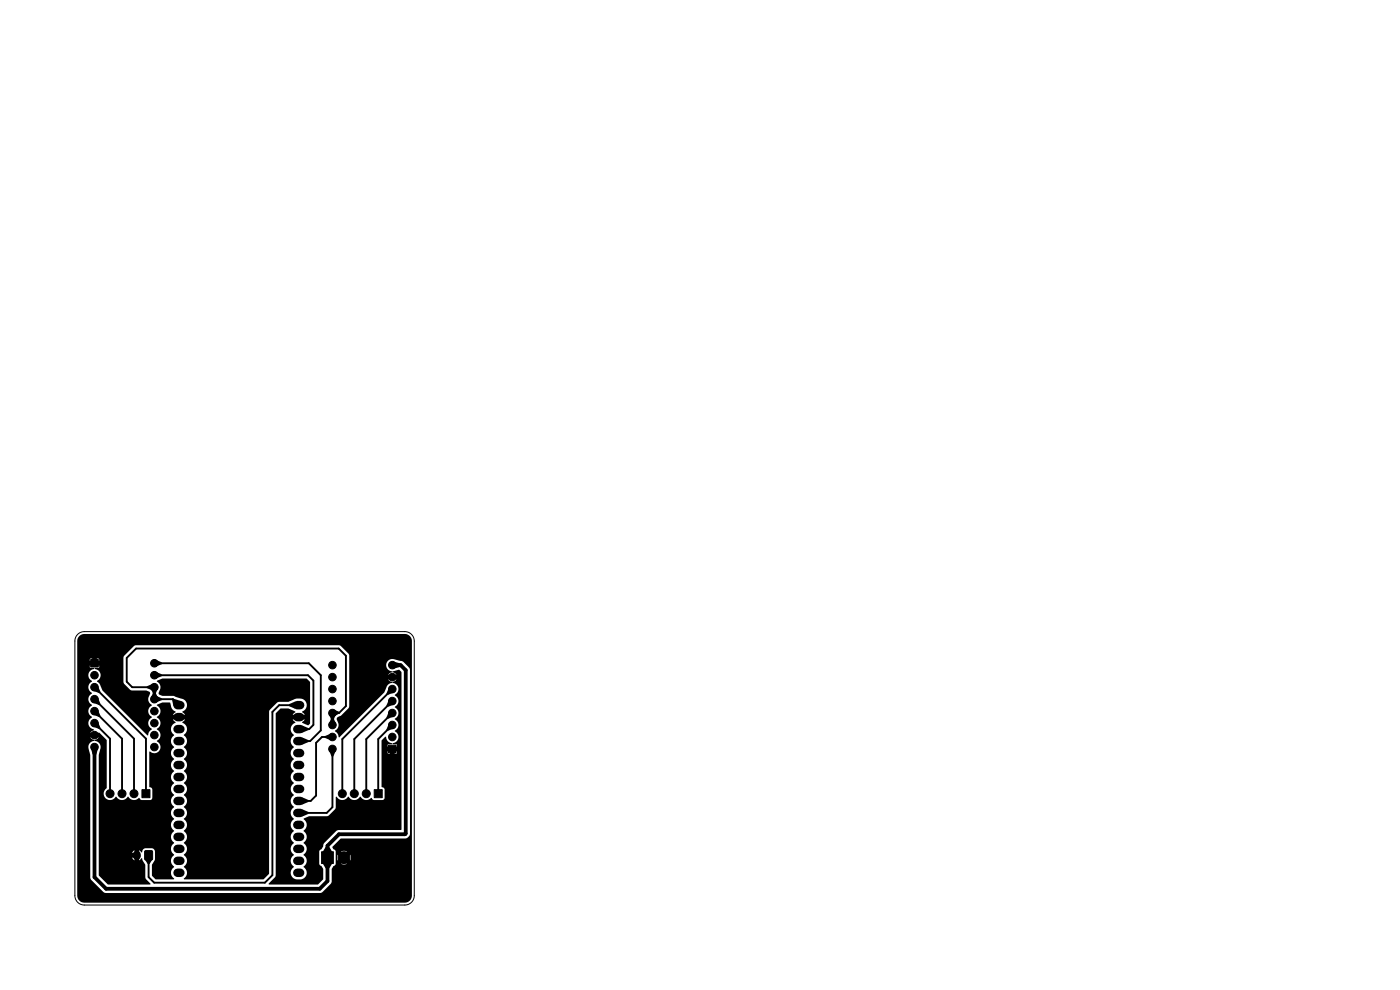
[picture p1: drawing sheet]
<svg xmlns="http://www.w3.org/2000/svg" width="297mm" height="210mm" viewBox="0 0 297 210" stroke-linecap="round" stroke-linejoin="round" font-family="sans-serif">
<g fill="none" stroke="#000" stroke-width="1.8">
<path d="M37.7 149.6h.6M37.7 152.1h.6M37.7 154.7h.6M37.7 157.2h.6M37.7 159.7h.6M63.1 149.6h.6M63.1 152.1h.6M63.1 154.7h.6M63.1 157.2h.6M63.1 159.7h.6M37.7 162.3h.6M37.7 164.8h.6"/>
<path d="M37.7 167.4h.6M37.7 169.9h.6M37.7 172.4h.6M37.7 175h.6M37.7 177.5h.6M63.1 162.3h.6M63.1 164.8h.6M63.1 167.4h.6M63.1 169.9h.6M63.1 172.4h.6M63.1 175h.6M63.1 177.5h.6"/>
<path d="M37.7 180.1h.6M37.7 182.6h.6M37.7 185.1h.6M63.1 180.1h.6M63.1 182.6h.6M63.1 185.1h.6"/>
</g>
<g fill="#000" stroke="#000" stroke-width=".21">
<path d="M19.2 139.9h1.6v1.6h-1.6zM82.4 158.1h1.6v1.6h-1.6zM30.1 167.5h1.7v1.7h-1.7zM79.4 167.5h1.7v1.7h-1.7zM30.7 180.5h1.6v1.9h-1.6zM68.2 180.7h2.5v2.5h-2.5z"/>
<circle cx="20" cy="143.2" r=".8"/>
<circle cx="20" cy="153.4" r=".8"/>
<circle cx="20" cy="158.5" r=".8"/>
<circle cx="20" cy="155.9" r=".8"/>
<circle cx="20" cy="145.8" r=".8"/>
<circle cx="20" cy="150.9" r=".8"/>
<circle cx="20" cy="148.3" r=".8"/>
<circle cx="32.7" cy="158.5" r=".8"/>
<circle cx="32.7" cy="148.3" r=".8"/>
<circle cx="32.7" cy="153.4" r=".8"/>
<circle cx="32.7" cy="140.7" r=".8"/>
<circle cx="32.7" cy="143.2" r=".8"/>
<circle cx="32.7" cy="145.8" r=".8"/>
<circle cx="32.7" cy="155.9" r=".8"/>
<circle cx="32.7" cy="150.9" r=".8"/>
<circle cx="70.5" cy="156.3" r=".8"/>
<circle cx="70.5" cy="151.3" r=".8"/>
<circle cx="70.5" cy="143.6" r=".8"/>
<circle cx="70.5" cy="141.1" r=".8"/>
<circle cx="70.5" cy="158.9" r=".8"/>
<circle cx="70.5" cy="146.2" r=".8"/>
<circle cx="70.5" cy="153.8" r=".8"/>
<circle cx="70.5" cy="148.7" r=".8"/>
<circle cx="83.2" cy="148.7" r=".8"/>
<circle cx="83.2" cy="151.3" r=".8"/>
<circle cx="83.2" cy="156.3" r=".8"/>
<circle cx="83.2" cy="141.1" r=".8"/>
<circle cx="83.2" cy="153.8" r=".8"/>
<circle cx="83.2" cy="146.2" r=".8"/>
<circle cx="83.2" cy="143.6" r=".8"/>
<circle cx="23.3" cy="168.4" r=".85"/>
<circle cx="25.9" cy="168.4" r=".85"/>
<circle cx="28.4" cy="168.4" r=".85"/>
<circle cx="72.6" cy="168.4" r=".85"/>
<circle cx="75.2" cy="168.4" r=".85"/>
<circle cx="77.7" cy="168.4" r=".85"/>
<circle cx="73" cy="181.9" r="1.25"/>
</g>
<path d="M29 181.3v.3" fill="none" stroke="#000" stroke-width="1.7"/>
<path d="M83.2 141.1h1.8l1.1 1.1v34.6l-.2 .2h-14l-2.4 2.4v7.5l-1.7 1.6h-45.3l-2.5-2.4v-27.6" fill="none" stroke="#000" stroke-width=".8"/>
<g fill="none" stroke="#000" stroke-width=".4">
<path d="M20 153.4l3.3 3.3v11.7M20 150.9l5.9 5.8v11.7M20 148.3l8.4 8.4v11.7M20 145.8l11 10.9v11.7M32.7 140.7h32.8l2.6 2.5v11.7l-2.3 2.3h-2.4M32.7 143.2h32.6l1.2 1.2v9.4l-.9 .9h-2.2M38 149.6l-1.3-1.3h-4v-2.5h-4.7l-1.1-1.2v-5l2-2h43l1.5 1.5v10.7l-1.5 1.5h-1.4v2.5M38 149.6h.1M63.4 149.6h-4.2l-1.4 1.4v34.7l-1.6 1.5h-23.5l-1.2-1.1v-4.7M70.5 158.9v12.3l-1.2 1.2h-5.9M70.5 156.3h-2.2l-1.2 1.3v11.2l-1.2 1.1h-2.5M83.2 153.8l-3 3v11.6"/>
<path d="M83.2 151.3l-5.5 5.5v11.6M83.2 148.7l-8 8.1v11.7M83.2 146.2l-10.6 10.6v11.6M23.3 168.4h.1M25.9 168.4h.1M28.4 168.4h.1"/>
</g>
<g fill="#000">
<path d="M32.9 139.9l1.4 .6v.4l-1.4 .6-.2-.8zM16.8 135l.5-.4 .6-.1h67.9a1.5 1.5 0 0 1 1.6 1.5v54a1.5 1.5 0 0 1-1.6 1.5h-67.9a1.5 1.5 0 0 1-1.5-1.6v-31.3h2.3l.4 1.5v26.1l.2 .4 2.8 2.7 45.8 .1 .5-.2 1.9-1.9 .1-2.9 .3-.7 .4-.2 .1-.3 1.7 .2 .7-.2-.6-.6-.6 .6h-1.2v-1.4h.3l.2 .7 .6-.6h-.1h.2v.1a.6 .6 0 0 0 .6 .5 .6 .6 0 0 0 .6-.6l.7 .6 .1-.5-.1-.7-.6 .6a.68 .68 0 0 0-.6-.5 .68 .68 0 0 0-.7 .3l-.2 .2-.5-.6-.2 .5h-.3v-1.2h1.2l.6 .6 .6-.6-.5-.1-1.9 .1-.7-.9 1.8-1.8h13.7l.5-.2 .4-.6 .1-35-.2-.5-1.4-1.3-1.9-.5a1.34 1.34 0 0 0-1.6 1.2 1.34 1.34 0 0 0 1.3 1.5l-.8 .6h1.7l-.4-.4-.4-.1v-.2l1.3-.3 .6 .5v33.4l-13.7 .2-2.7 2.6-.6 1.3-.5 .5v2.7l.5 .4 .4 .7v2.1l-1.2 1.1h-10.4l1.3-1.5 .2-.4v-34.3l1-1.1a3.7 3.7 0 0 1 2.8 .5l.4 .3-.6 .5h1.2l-.1 .1a.5 .5 0 0 0-.3 .5 .5 .5 0 0 0 .4 .4h-1.2l.6 .6a1.54 1.54 0 0 0-.4 2.8 1.53 1.53 0 0 0 0 2.5 1.52 1.52 0 0 0 0 2.5 1.52 1.52 0 0 0 0 2.6 1.52 1.52 0 0 0 0 2.5 1.52 1.52 0 0 0 0 2.6 1.52 1.52 0 0 0 0 2.5 1.52 1.52 0 0 0 0 2.5 1.52 1.52 0 0 0 0 2.6 1.52 1.52 0 0 0 0 2.5 1.53 1.53 0 0 0 0 2.6 1.52 1.52 0 0 0 0 2.5 1.43 1.43 0 0 0-.6 1.5 1.43 1.43 0 0 0 1.3 1.1h1a1.48 1.48 0 0 0 1.1-1.2 1.48 1.48 0 0 0-.7-1.4 1.53 1.53 0 0 0 0-2.6 1.53 1.53 0 0 0 0-2.5 1.53 1.53 0 0 0 0-2.6 1.53 1.53 0 0 0 0-2.5l1.2-.6h3.8l.4-.1 1.4-1.6 .1-2.4a1.54 1.54 0 0 0 2.6 0 1.48 1.48 0 0 0 2.5 0 1.52 1.52 0 0 0 2.4 .2l.5 .5h1.9l.3-.2 .1-2.1-.2-.2-.5-.3v-7.2l3.1 .2 .2-.1v-.4h-.5v.5h-1v-.5h-.5v.3h-1.3v-.9h1.9a.4 .4 0 0 0 .5 .5 .4 .4 0 0 0 .2-.7 .4 .4 0 0 0-.6 .1l-2 .1 .1-1.7 .8-.8a1.64 1.64 0 0 0 1.4 1.4l-.1 .2h-.8l-.1 .5h2v-.5h-.8l-.1-.2a1.46 1.46 0 0 0 1.2-1.1 1.46 1.46 0 0 0-.7-1.6 1.36 1.36 0 0 0 .7-1.2 1.36 1.36 0 0 0-.7-1.3v-.1a1.36 1.36 0 0 0 .7-1.2 1.36 1.36 0 0 0-.7-1.2v-.1a1.36 1.36 0 0 0 .7-1.2 1.36 1.36 0 0 0-.7-1.2v-.1a1.36 1.36 0 0 0 .7-1.5 1.36 1.36 0 0 0-1.3-1.1l.9-.7h-1.7l.8 .7-1 .5-.7 1.6-9.5 9.5-.2-.1-.2-.6-.5-.7a1.32 1.32 0 0 0 .6-1.9l-.3-.5 .1-.4 .9-.4 1.7-1.8v-6.4h8.7a.4 .4 0 0 0 .5 .4 .4 .4 0 0 0 .2-.6 .4 .4 0 0 0-.6 .1l-8.8 .1v-4.7l-1.8-1.9-.4-.1h-43.2l-2.5 2.5v5.4l1.6 1.6 3.2 .1 .7 .2 .2 .4-.3 .6a1.41 1.41 0 0 0 .6 1.9 1.42 1.42 0 0 0-.8 1.3 1.42 1.42 0 0 0 .8 1.2 1.42 1.42 0 0 0-.8 1.3 1.42 1.42 0 0 0 .8 1.3v.1a1.63 1.63 0 0 0-.8 1.2l-9.6-9.5-.6-1.4-.6-.6a1.4 1.4 0 0 0 .7-1.5 1.4 1.4 0 0 0-1.2-1.1l.1-.2 .8-.1v-.4h-2l.1 .4 .8 .1 .1 .1a1.42 1.42 0 0 0-1.2 1.2 1.42 1.42 0 0 0 .7 1.5 1.44 1.44 0 0 0 0 2.6 1.44 1.44 0 0 0 0 2.5 1.43 1.43 0 0 0 0 2.5 1.45 1.45 0 0 0-.7 1.5 1.45 1.45 0 0 0 1.1 1.2l-.7 .6h1.9l1.5 1.6v10.2a1.38 1.38 0 0 0-.1 2.2 1.38 1.38 0 0 0 2.1-.4 1.48 1.48 0 0 0 2.6 0 1.52 1.52 0 0 0 2.3 .2l.6 .5h1.8l.4-.4v-1.9l-.1-.2-.5-.3v-7.5a1.37 1.37 0 0 0 2.1-.2 1.37 1.37 0 0 0-.5-2 1.43 1.43 0 0 0 0-2.5 1.43 1.43 0 0 0 0-2.6 1.5 1.5 0 0 0 0-2.6l.1-.1a3.5 3.5 0 0 1 2.6-.4l.5 1.3 .8 .7-.6 .6h1.2a.5 .5 0 0 0-.4 .5 .5 .5 0 0 0 .4 .5h-1.2l.6 .6a1.54 1.54 0 0 0-.4 2.8 1.53 1.53 0 0 0 0 2.5 1.52 1.52 0 0 0 0 2.5 1.52 1.52 0 0 0 0 2.6 1.52 1.52 0 0 0 0 2.5 1.52 1.52 0 0 0 0 2.6 1.52 1.52 0 0 0 0 2.5 1.52 1.52 0 0 0 0 2.5 1.52 1.52 0 0 0 0 2.6 1.52 1.52 0 0 0 0 2.5 1.53 1.53 0 0 0 0 2.6 1.52 1.52 0 0 0 0 2.5 1.52 1.52 0 0 0 .1 2.5l-3.9 .1-.8-.7-.1-2.3 .7-1.2v-1.7a.74 .74 0 0 0-.7-.7h-1.4a.97 .97 0 0 0-.7 .9l-.6-.4v1v-.2a.5 .5 0 0 0-.8-.1 .5 .5 0 0 0 .1 .8 .5 .5 0 0 0 .7-.4v1l.6-.4 .7 1.3 .1 2.9 1 1.1v.2h-9l-2-1.9v-3.8h7.1l.5 .6v-.6h-7.6v-1h7.6v-.5l-.5 .5h-7.1v-20.7l.4-1.4a1.4 1.4 0 0 0-1.2-1.7l.8-.7h-1.7l.4 .4 .4 .2v.2a1.34 1.34 0 0 0-1.3 1.4h-2.3v-2.7l3.2 .1a.4 .4 0 0 0 .7 .3 .4 .4 0 0 0 0-.7 .4 .4 0 0 0-.7 .3h-3.2v-15.3l3.2 .1a.4 .4 0 0 0 .7 .3 .4 .4 0 0 0 0-.6 .4 .4 0 0 0-.7 .2h-3.2v-.7h2.6v.3h2v-.4l-.1-.1h-.4v.5h-1v-.5h-.3l-.2 .2h-2.6v-4.1zM20 153.4l.7-.4 .6 1.4-.3 .3-1.4-.6zM20 150.9l.7-.5 .6 1.4-.3 .3-1.4-.6zM20 148.3l.7-.4 .6 1.4-.3 .3-1.4-.6zM20 145.8l.7-.5 .6 1.5-.3 .2-1.4-.6zM19.3 158.6l.7-.1 .8 .1-.4 1.5h-.8zM31.2 145.6l1.4-.6 .1 .8-.1 .8-1.4-.6zM32.9 147.5l1.4 .6v.4l-1.4 .6-.2-.8zM32.9 142.5l1.4 .5v.4l-1.4 .6-.2-.8zM32.5 146.7h.4l.6 1.5-.8 .1-.7-.1zM32 145.9l.7-.1 .8 .1-.6 1.5h-.4z"/>
<path d="M36.5 148.1l1.8 .6-.3 .9-1.2 .1zM61.3 149.4l1.3-.6 .8 .8-.8 .7-1.3-.5zM63.4 157.2l.8-.7 1.2 .5 .1 .4-1.3 .6zM63.4 154.7l.8-.8 1.2 .6 .1 .4-1.3 .5zM33.3 144.4l1.2-.5h30.5l.8 .8v8.8l-.5 .4-1.2-.6 .5-.7h-1.2a.5 .5 0 0 0 .5-.5 .5 .5 0 0 0-.5-.5h1.2l-.5-.6a1.45 1.45 0 0 0 1-1.5 1.45 1.45 0 0 0-1.3-1.3h-1.1l-1.6 .7h-2.1l-1.8 1.7-.1 .4v34.4l-1.2 1.1h-16.9a1.6 1.6 0 0 0 0-2.6 1.53 1.53 0 0 0 0-2.6 1.53 1.53 0 0 0 0-2.5 1.53 1.53 0 0 0 0-2.6 1.53 1.53 0 0 0 0-2.5 1.53 1.53 0 0 0 0-2.5 1.54 1.54 0 0 0 0-2.6 1.54 1.54 0 0 0 0-2.5 1.53 1.53 0 0 0 0-2.6 1.53 1.53 0 0 0 0-2.5 1.53 1.53 0 0 0 0-2.5 1.54 1.54 0 0 0 0-2.6 1.5 1.5 0 0 0 .7-1.4 1.5 1.5 0 0 0-1-1.3l.5-.6h-1.2h.2a.5 .5 0 0 0 .3-.5 .5 .5 0 0 0-.5-.5h1.2l-.5-.6a1.45 1.45 0 0 0 1-1.5 1.45 1.45 0 0 0-1.3-1.3l-1.6-.6h-2.4l-.7-.3-.1-.3 .3-.6a1.36 1.36 0 0 0-.6-1.9zM68.9 156.1l1.5-.5 .1 .7-.1 .8-1.5-.6zM70.7 150.5l1.2 .5 .3 .3-1.2 .6-.5-.6zM70.3 152.2h.4l.6 1.4-.8 .2-.8-.2zM69.7 159l.8-.1 .8 .1-.6 1.5h-.4zM69.7 151.4l.8-.1 .8 .1-.6 1.4h-.4zM82.6 153.4l.6 .4 .5 .7-1.5 .6-.2-.3zM82.6 150.8l.6 .5 .5 .6-1.5 .6-.2-.3z"/>
<path d="M82.6 148.3l.6 .4 .5 .7-1.5 .6-.2-.3zM82.6 145.7l.6 .5 .5 .6-1.5 .6-.2-.2zM83.4 140.3l1.4 .4v.8l-1.4 .4-.2-.8zM63.4 172.4l.8-.7 1.2 .5 .1 .4-1.3 .6zM63.4 169.9l.8-.7 1.2 .5 .1 .4-1.3 .6zM69.1 179.7h.8l.6 1-1 1.2-1-1.2zM31.5 181.4l.9 .9-.7 1h-.4l-.6-1zM69.5 181.9l1 1.3-.6 1h-.8l-.6-1z"/>
</g>
<path d="M16.5 134.6l.7-.5 .7-.1h68a2 2 0 0 1 2 2v54a2 2 0 0 1-2 2h-68a2 2 0 0 1-2-2v-54l.1-.7z" fill="none" stroke="#000" stroke-width=".21"/>
</svg>
